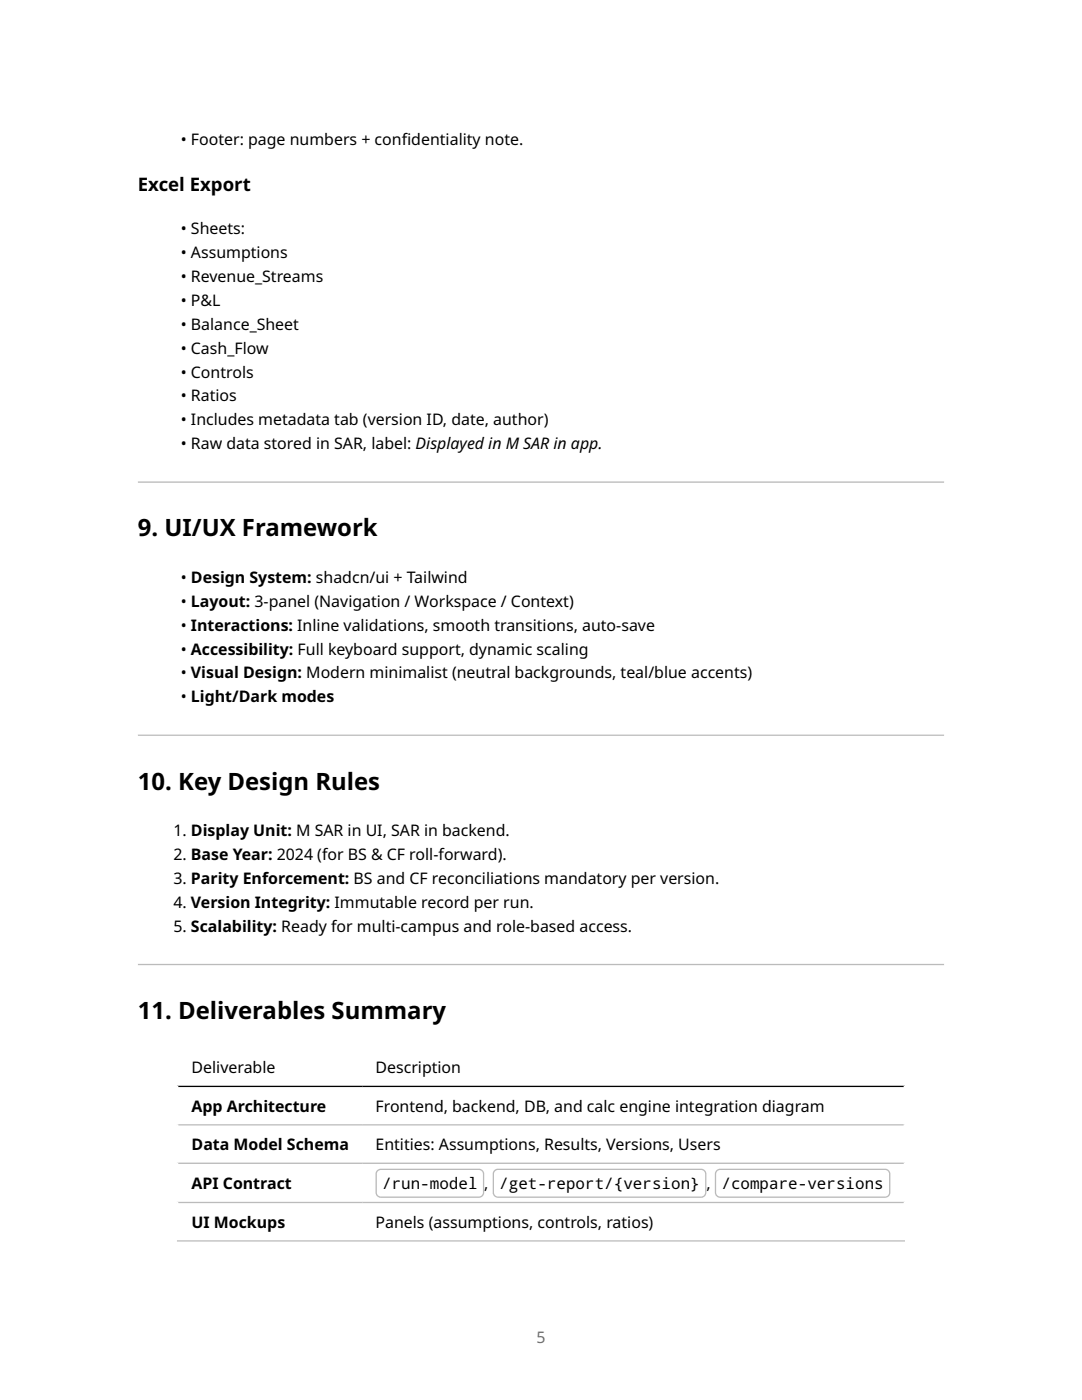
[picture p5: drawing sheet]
<svg xmlns="http://www.w3.org/2000/svg" width="216mm" height="279mm" viewBox="0 0 216 279" stroke-linecap="round" stroke-linejoin="round" font-family="sans-serif">
<defs><g id="words">
<g font-size="4.8">
<text x="27.5" y="107.1">9. UI/UX Framework</text>
<text x="27.5" y="157.6">10. Key Design Rules</text>
<text x="27.5" y="203.3">11. Deliverables Summary</text>
</g>
<text font-size="3.7" x="27.5" y="38.1">Excel Export</text>
<g font-size="3.2">
<text x="36.1" y="29">• Footer: page numbers + conf</text>
<text x="80.2" y="29">identiality note.</text>
<text x="36.1" y="46.8">• Sheets:</text>
<text x="36.1" y="51.5">• Assumptions</text>
<text x="36.1" y="56.3">• Revenue_Streams</text>
<text x="36.1" y="61.1">• P&amp;L</text>
<text x="36.1" y="65.8">• Balance_Sheet</text>
<text x="36.1" y="70.6">• Cash_Flow</text>
<text x="36.1" y="75.4">• Controls</text>
<text x="36.1" y="80.1">• Ratios</text>
<text x="36.1" y="84.9">• Includes metadata tab (version ID, date, author)</text>
<text x="36.1" y="89.6">• Raw data stored in SAR, label: Displayed in M SAR in app.</text>
<text x="36.1" y="116.3">• Design System: shadcn/ui + Tailwind</text>
<text x="36.1" y="121.1">• Layout: 3-panel (Navigation / Workspace / Context)</text>
<text x="36.1" y="125.9">• Interactions: Inline validations, smooth transitions, auto-save</text>
<text x="36.1" y="130.6">• Accessibility: Full keyboard support, dynamic scaling</text>
<text x="36.1" y="135.4">• Visual Design: Modern minimalist (neutral backgrounds, teal/blue accents)</text>
<text x="36.1" y="140.2">• Light/Dark modes</text>
<text x="34.6" y="166.9">1. Display Unit: M SAR in UI, SAR in backend.</text>
<text x="34.6" y="171.6">2. Base Year: 2024 (for BS &amp; CF roll-forward).</text>
<text x="34.6" y="176.4">3. Parity Enforcement: BS and CF reconciliations mandatory per version.</text>
<text x="34.6" y="181.2">4. Version Integrity: Immutable record per run.</text>
<text x="34.6" y="185.9">5. Scalability: Ready for multi-campus and role-based access.</text>
<text x="38.2" y="214.2">Deliverable</text>
<text x="74.9" y="214.2">Description</text>
<text x="38.2" y="221.9">App Architecture</text>
<text x="74.9" y="221.9">Frontend, backend, DB, and calc engine integration diagram</text>
<text x="38.2" y="229.6">Data Model Schema</text>
<text x="74.9" y="229.6">Entities: Assumptions, Results, Versions, Users</text>
<text x="38.2" y="237.3">API Contract</text>
<text x="76.2" y="237.2">/run-model</text>
<text x="96.6" y="237.2">,</text>
<text x="99.6" y="237.2">/get-report/{version}</text>
<text x="141" y="237.2">,</text>
<text x="144" y="237.2">/compare-versions</text>
<text x="38.2" y="245">UI Mockups</text>
<text x="74.9" y="245">Panels (assumptions, controls, ratios)</text>
</g>
<text font-size="3.2" fill="#6e6e6e" x="107" y="267.9">5</text>
</g></defs>
<g fill="#bbb">
<path d="M27.5 96.3h160.9zM27.5 96.1h160.9v.2h-160.9z" fill-rule="evenodd"/>
<path d="M27.5 146.9h160.9zM27.5 146.6h160.9v.3h-160.9z" fill-rule="evenodd"/>
<path d="M27.5 192.6h160.9zM27.5 192.4h160.9v.2h-160.9z" fill-rule="evenodd"/>
</g>
<path d="M35.3 209.1h145.3M35.4 209v38.8M180.5 209v38.8" fill="none" stroke="#fff" stroke-width=".26"/>
<path d="M35.3 216.8h145.3" fill="none" stroke="#000" stroke-width=".26"/>
<path d="M35.3 224.5h145.3M35.3 232.2h145.3M35.3 240h145.3M35.3 247.7h145.3" fill="none" stroke="#bbb" stroke-width=".26"/>
<g fill="#bbb">
<path d="M75.4 233.7l.6-.2h19.6a.8 .8 0 0 1 .8 .8v3.7a.8 .8 0 0 1-.8 .8h-19.6a.8 .8 0 0 1-.8-.8v-3.7zM75.1 233.7l.6-.4 .3-.1h19.6a1.06 1.06 0 0 1 1 1.1v3.7a1.06 1.06 0 0 1-1 1.1h-19.6a1.06 1.06 0 0 1-1.1-1.1v-3.7z" fill-rule="evenodd"/>
<path d="M98.8 233.7l.6-.2h40.5a.8 .8 0 0 1 .8 .8v3.7a.8 .8 0 0 1-.8 .8h-40.5a.8 .8 0 0 1-.8-.8v-3.7zM98.5 233.7l.5-.4 .4-.1h40.5a1.06 1.06 0 0 1 1.1 1.1v3.7a1.06 1.06 0 0 1-1.1 1.1h-40.5a1.06 1.06 0 0 1-1.1-1.1v-3.7z" fill-rule="evenodd"/>
<path d="M143.1 233.7l.6-.2h32.9a.8 .8 0 0 1 .8 .8v3.7a.8 .8 0 0 1-.8 .8h-32.9a.8 .8 0 0 1-.8-.8v-3.7zM142.8 233.7l.6-.4 .3-.1h32.9a1.06 1.06 0 0 1 1.1 1.1v3.7a1.06 1.06 0 0 1-1.1 1.1h-32.9a1.06 1.06 0 0 1-1.1-1.1v-3.7z" fill-rule="evenodd"/>
</g>
<use href="#words"/>
</svg>
